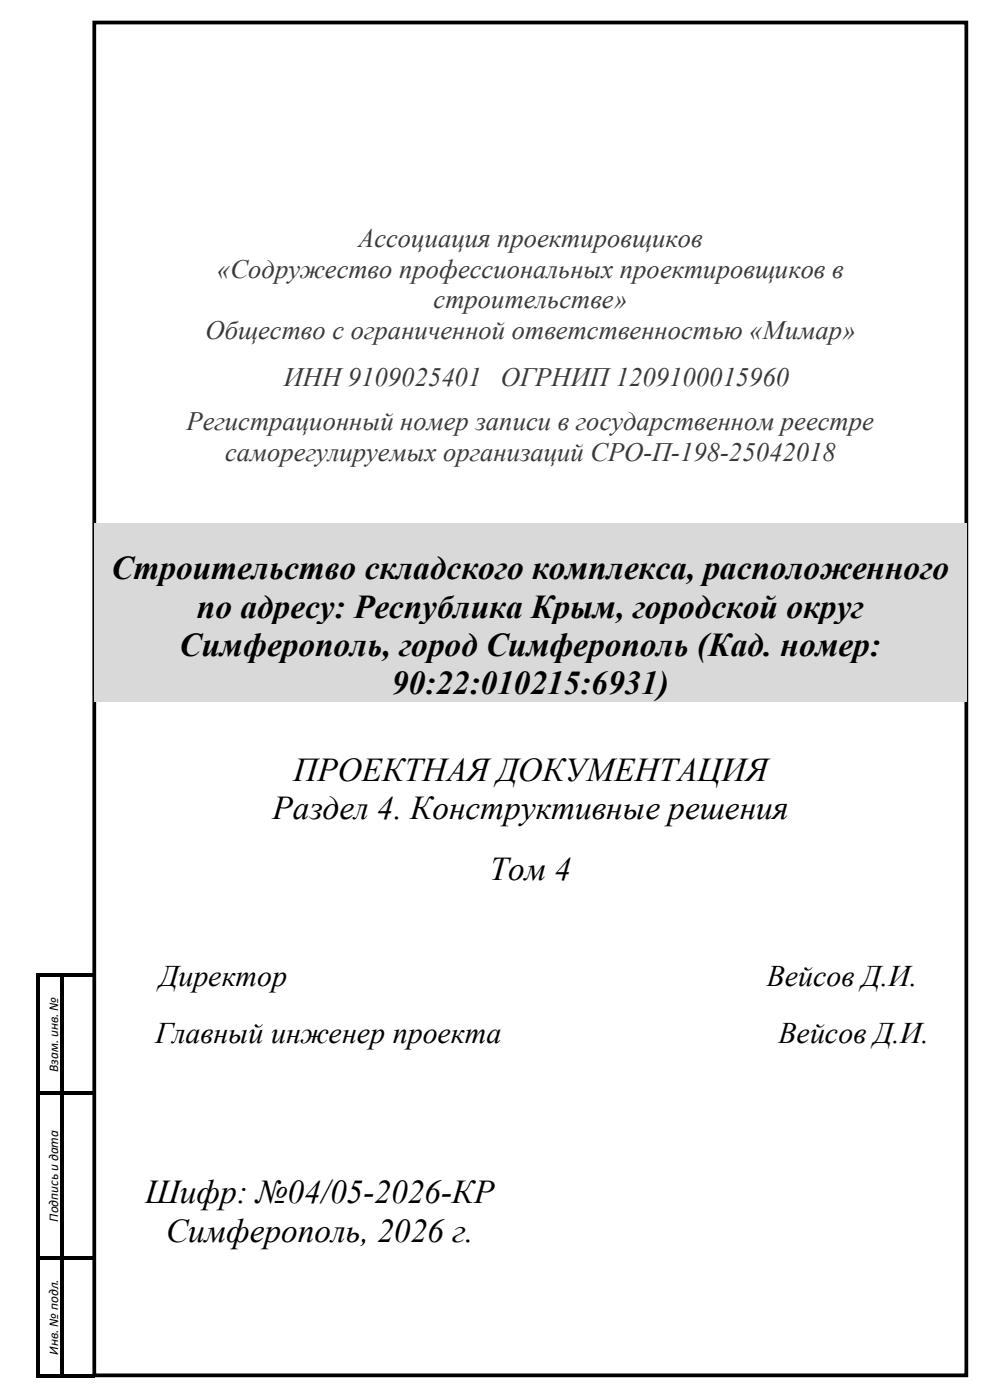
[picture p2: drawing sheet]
<svg xmlns="http://www.w3.org/2000/svg" width="210mm" height="297mm" viewBox="0 0 210 297" stroke-linecap="round" stroke-linejoin="round" font-family="sans-serif">
<defs><g id="words">
<g font-size="7.1">
<text x="23.6" y="122.9">Строительство складского комплекса, расположенного</text>
<text x="41.8" y="131">по адресу: Республика Крым, городской округ</text>
<text x="38.1" y="139.1">Симферополь, город Симферополь (Кад. номер:</text>
<text x="83.1" y="147.3">90:22:010215:6931)</text>
<text x="62.2" y="165.7">ПРОЕКТНАЯ ДОКУМЕНТАЦИЯ</text>
<text x="57.8" y="173.8">Раздел 4. Конструктивные решения</text>
<text x="103.9" y="186.7">Том 4</text>
<text x="30.8" y="255.3">Шифр: №04/05-2026-КР</text>
<text x="35.2" y="263.4">Симферополь, 2026 г.</text>
</g>
<g font-size="6.3">
<text x="33.8" y="209.3">Директор</text>
<text x="162.6" y="209.3">Вейсов Д.И.</text>
<text x="33" y="221.2">Главный инженер проекта</text>
<text x="165.1" y="221.2">Вейсов Д.И.</text>
</g>
<g font-size="5.6" fill="#3b3838">
<text x="76" y="52.4">Ассоциация проектировщиков</text>
<text x="46.1" y="58.9">«Содружество профессиональных проектировщиков в</text>
<text x="92" y="65.4">строительстве»</text>
<text x="43.6" y="71.9">Общество с ограниченной ответственностью «Мимар»</text>
<text x="60.2" y="81.9">ИНН 9109025401</text>
<text x="106.3" y="81.9">ОГРНИП 1209100015960</text>
<text x="39.6" y="91.2">Регистрационный номер записи в государственном реестре</text>
<text x="47.7" y="97.7">саморегулируемых организаций СРО-П-198-25042018</text>
</g>
<g font-size="2.8">
<text x="12.3" y="227.4" transform="rotate(-90 12.3 227.4)">Взам. инв. №</text>
<text x="12.3" y="259.2" transform="rotate(-90 12.3 259.2)">Подпись и дата</text>
<text x="12.3" y="287.4" transform="rotate(-90 12.3 287.4)">Инв. № подл.</text>
</g>
</g></defs>
<path d="M20 4.8h185v287h-185z" fill="none" stroke="#000" stroke-width=".79"/>
<path d="M23.1 248.7h89.4v8.1h-89.4z" fill-rule="evenodd" fill="#fff"/>
<path d="M25 248.7h85.6v8.1h-85.6z" fill="#fff"/>
<path d="M7.7 206.5h.8v.8h-.8zM8.5 206.5h4.2v.8h-4.2zM12.7 207.3h.8zM12.7 206.5h.8v.8h-.8zM13.5 206.5h6.6v.8h-6.6zM7.7 291.6h.8v.8h-.8zM8.5 291.6h4.2v.8h-4.2zM12.7 291.6h.8v.8h-.8zM13.5 291.6h6.6v.8h-6.6z" fill="#000"/>
<g fill="#000">
<path d="M7.7 207.3h.8v24.3h-.8z" fill-rule="evenodd"/>
<path d="M7.7 231.6h.8v.8h-.8z" fill-rule="evenodd"/>
<path d="M8.5 231.6h4.2v.7h-4.2z" fill-rule="evenodd"/>
<path d="M12.7 207.3h.8v24.3h-.8z" fill-rule="evenodd"/>
<path d="M12.7 231.6h.8v.8h-.8z" fill-rule="evenodd"/>
<path d="M13.5 231.6h6.6v.7h-6.6z" fill-rule="evenodd"/>
<path d="M7.7 232.4h.8v34.2h-.8z" fill-rule="evenodd"/>
<path d="M7.7 266.6h.8v.8h-.8z" fill-rule="evenodd"/>
<path d="M8.5 266.6h4.2v.7h-4.2z" fill-rule="evenodd"/>
<path d="M12.7 232.4h.8v34.2h-.8z" fill-rule="evenodd"/>
<path d="M12.7 266.6h.8v.8h-.8z" fill-rule="evenodd"/>
<path d="M13.5 266.6h6.6v.7h-6.6z" fill-rule="evenodd"/>
<path d="M7.7 267.4h.8v24.2h-.8z" fill-rule="evenodd"/>
<path d="M12.7 267.4h.8v24.2h-.8z" fill-rule="evenodd"/>
</g>
<g fill="#d9d9d9">
<path d="M20 110.9h185v37.9h-185z"/>
<path d="M21.9 140.7h181.2v8.1h-181.2z"/>
</g>
<g fill="#d9d9d9">
<path d="M21.9 116.3h181.2v8.2h-181.2z" fill-rule="evenodd"/>
<path d="M21.9 124.5h181.2v8h-181.2z" fill-rule="evenodd"/>
<path d="M21.9 132.5h181.2v8.2h-181.2z" fill-rule="evenodd"/>
</g>
<use href="#words"/>
</svg>
